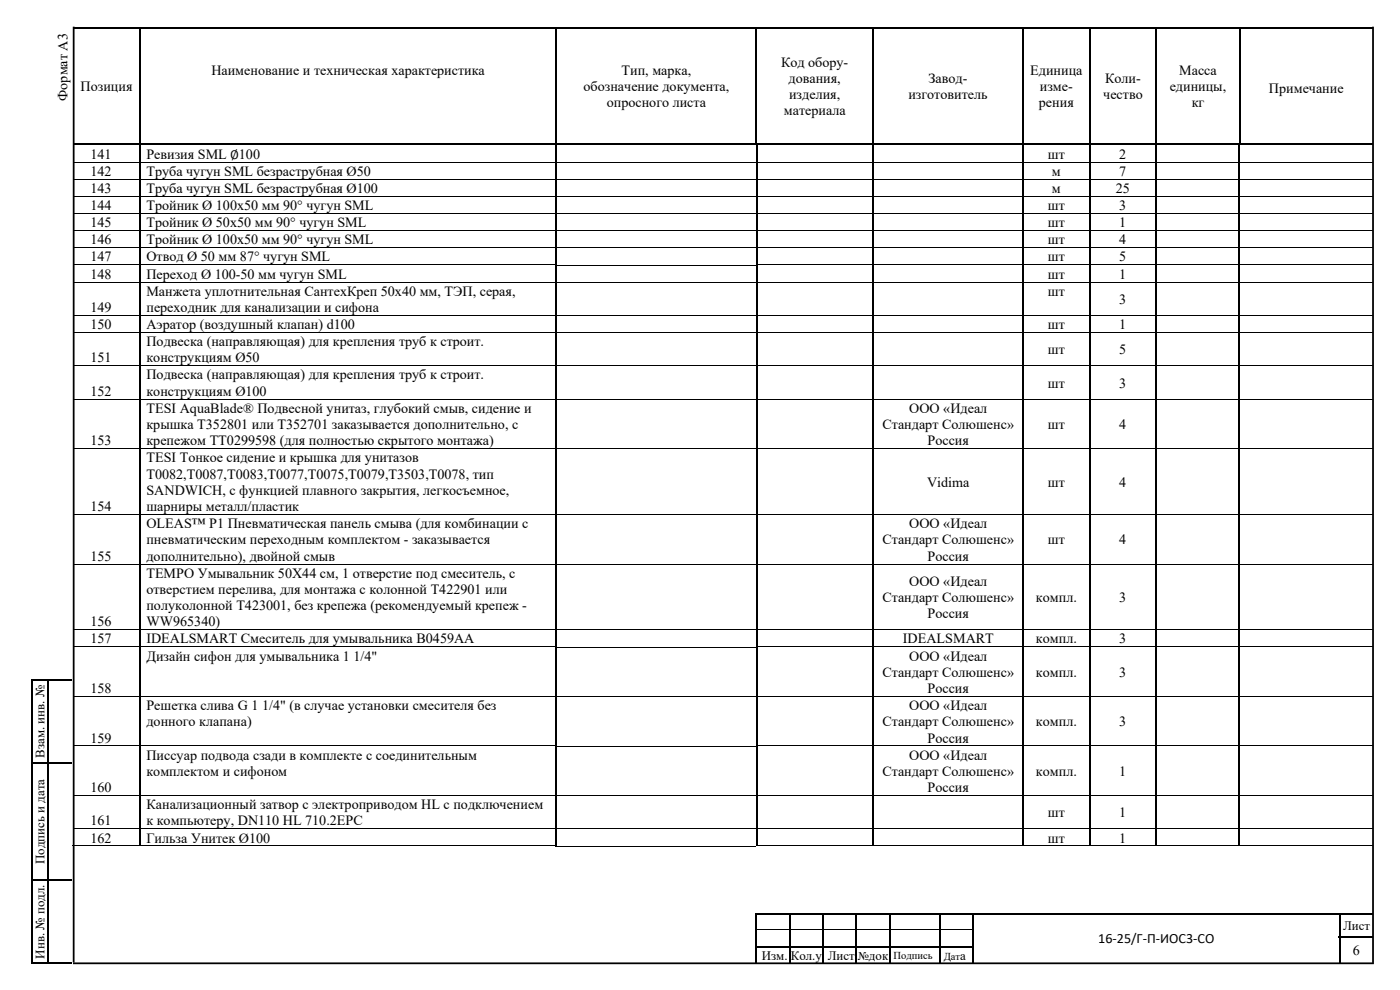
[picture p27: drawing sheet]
<svg xmlns="http://www.w3.org/2000/svg" width="420mm" height="297mm" viewBox="0 0 420 297" stroke-linecap="round" stroke-linejoin="round" font-family="sans-serif">
<defs><g id="words">
<g font-size="4.2">
<text x="63.4" y="22.4">Наименование и техническая характеристика</text>
<text x="186.6" y="22.4">Тип, марка,</text>
<text x="234.4" y="20">Код обору-</text>
<text x="309.2" y="22.4">Единица</text>
<text x="353.9" y="22.4">Масса</text>
<text x="24.2" y="27.3">Позиция</text>
<text x="175.1" y="27.3">обозначение документа,</text>
<text x="236.7" y="24.8">дования,</text>
<text x="236.8" y="29.7">изделия,</text>
<text x="272.6" y="29.7">изготовитель</text>
<text x="278.7" y="24.8">Завод-</text>
<text x="312.1" y="27.3">изме-</text>
<text x="331.1" y="29.7">чество</text>
<text x="331.7" y="24.8">Коли-</text>
<text x="351" y="27.3">единицы,</text>
<text x="380.8" y="27.8">Примечание</text>
<text x="20.3" y="30.2" transform="rotate(-90 20.3 30.2)">Формат А3</text>
<text x="182.1" y="32.1">опросного листа</text>
<text x="235.2" y="34.6">материала</text>
<text x="311.8" y="32.1">рения</text>
<text x="357.6" y="32.1">кг</text>
<text x="27.1" y="47.6">141</text>
<text x="44" y="47.6">Ревизия SML ∅100</text>
<text x="314.5" y="47.6">шт</text>
<text x="335.9" y="47.6">2</text>
<text x="27.1" y="52.8">142</text>
<text x="44" y="52.8">Труба чугун SML безраструбная Ø50</text>
<text x="315.7" y="52.8">м</text>
<text x="335.9" y="52.8">7</text>
<text x="27.1" y="57.9">143</text>
<text x="44" y="57.9">Труба чугун SML безраструбная Ø100</text>
<text x="315.7" y="57.9">м</text>
<text x="334.8" y="57.9">25</text>
<text x="27.1" y="63.1">144</text>
<text x="44" y="63.1">Тройник Ø 100х50 мм 90° чугун SML</text>
<text x="314.5" y="63.1">шт</text>
<text x="335.9" y="63.1">3</text>
<text x="27.1" y="68.2">145</text>
<text x="44" y="68.2">Тройник Ø 50х50 мм 90° чугун SML</text>
<text x="314.5" y="68.2">шт</text>
<text x="335.9" y="68.2">1</text>
<text x="27.1" y="73.3">146</text>
<text x="44" y="73.3">Тройник Ø 100х50 мм 90° чугун SML</text>
<text x="314.5" y="73.3">шт</text>
<text x="335.9" y="73.3">4</text>
<text x="27.1" y="78.4">147</text>
<text x="27.1" y="83.6">148</text>
<text x="44" y="78.4">Отвод Ø 50 мм 87° чугун SML</text>
<text x="44" y="83.6">Переход Ø 100-50 мм чугун SML</text>
<text x="314.5" y="78.4">шт</text>
<text x="314.5" y="83.6">шт</text>
<text x="335.9" y="78.4">5</text>
<text x="335.9" y="83.6">1</text>
<text x="44" y="88.7">Манжета уплотнительная СантехКреп 50х40 мм, ТЭП, серая,</text>
<text x="314.5" y="88.7">шт</text>
<text x="27.1" y="93.6">149</text>
<text x="44" y="93.6">переходник для канализации и сифона</text>
<text x="335.9" y="91.1">3</text>
<text x="27.1" y="98.7">150</text>
<text x="44" y="98.7">Аэратор (воздушный клапан) d100</text>
<text x="314.5" y="98.7">шт</text>
<text x="335.9" y="98.7">1</text>
<text x="44" y="103.8">Подвеска (направляющая) для крепления труб к строит.</text>
<text x="314.5" y="106.3">шт</text>
<text x="335.9" y="106.3">5</text>
<text x="27.1" y="108.7">151</text>
<text x="44" y="113.8">Подвеска (направляющая) для крепления труб к строит.</text>
<text x="44" y="108.7">конструкциям Ø50</text>
<text x="27.1" y="118.7">152</text>
<text x="44" y="118.7">конструкциям Ø100</text>
<text x="314.5" y="116.3">шт</text>
<text x="335.9" y="116.3">3</text>
<text x="44" y="123.8">TESI AquaBlade® Подвесной унитаз, глубокий смыв, сидение и</text>
<text x="272.9" y="123.8">ООО «Идеал</text>
<text x="44" y="128.7">крышка T352801 или T352701 заказывается дополнительно, с</text>
<text x="264.8" y="128.7">Стандарт Солюшенс»</text>
<text x="314.5" y="128.7">шт</text>
<text x="335.9" y="128.7">4</text>
<text x="27.1" y="133.6">153</text>
<text x="44" y="133.6">крепежом TT0299598 (для полностью скрытого монтажа)</text>
<text x="278.4" y="133.6">Россия</text>
<text x="44" y="138.7">TESI Тонкое сидение и крышка для унитазов</text>
<text x="44" y="143.6">T0082,T0087,T0083,T0077,T0075,T0079,T3503,T0078, тип</text>
<text x="44" y="148.4">SANDWICH, с функцией плавного закрытия, легкосъемное,</text>
<text x="278.2" y="146">Vidima</text>
<text x="314.5" y="146">шт</text>
<text x="335.9" y="146">4</text>
<text x="27.1" y="153.3">154</text>
<text x="44" y="153.3">шарниры металл/пластик</text>
<text x="44" y="158.5">OLEAS™ P1 Пневматическая панель смыва (для комбинации с</text>
<text x="272.9" y="158.5">ООО «Идеал</text>
<text x="44" y="163.3">пневматическим переходным комплектом - заказывается</text>
<text x="264.8" y="163.3">Стандарт Солюшенс»</text>
<text x="314.5" y="163.3">шт</text>
<text x="335.9" y="163.3">4</text>
<text x="27.1" y="168.2">155</text>
<text x="44" y="168.2">дополнительно), двойной смыв</text>
<text x="44" y="173.3">TEMPO Умывальник 50X44 см, 1 отверстие под смеситель, с</text>
<text x="278.4" y="168.2">Россия</text>
<text x="44" y="178.2">отверстием перелива, для монтажа с колонной T422901 или</text>
<text x="272.9" y="175.7">ООО «Идеал</text>
<text x="44" y="183">полуколонной T423001, без крепежа (рекомендуемый крепеж -</text>
<text x="264.8" y="180.6">Стандарт Солюшенс»</text>
<text x="278.4" y="185.5">Россия</text>
<text x="310.9" y="180.6">компл.</text>
<text x="335.9" y="180.6">3</text>
<text x="27.1" y="187.9">156</text>
<text x="44" y="187.9">WW965340)</text>
<text x="27.1" y="193.1">157</text>
<text x="44" y="193.1">IDEALSMART Смеситель для умывальника B0459AA</text>
<text x="271" y="193.1">IDEALSMART</text>
<text x="310.9" y="193.1">компл.</text>
<text x="335.9" y="193.1">3</text>
<text x="44" y="198.2">Дизайн сифон для умывальника 1 1/4&quot;</text>
<text x="264.8" y="203.1">Стандарт Солюшенс»</text>
<text x="272.9" y="198.2">ООО «Идеал</text>
<text x="310.9" y="203.1">компл.</text>
<text x="335.9" y="203.1">3</text>
<text x="27.1" y="207.9">158</text>
<text x="278.4" y="207.9">Россия</text>
<text x="44" y="213">Решетка слива G 1 1/4&quot; (в случае установки смесителя без</text>
<text x="272.9" y="213">ООО «Идеал</text>
<text x="44" y="217.9">донного клапана)</text>
<text x="264.8" y="217.9">Стандарт Солюшенс»</text>
<text x="310.9" y="217.9">компл.</text>
<text x="335.9" y="217.9">3</text>
<text x="27.1" y="222.8">159</text>
<text x="44" y="227.9">Писсуар подвода сзади в комплекте с соединительным</text>
<text x="272.9" y="227.9">ООО «Идеал</text>
<text x="278.4" y="222.8">Россия</text>
<text x="44" y="232.8">комплектом и сифоном</text>
<text x="264.8" y="232.8">Стандарт Солюшенс»</text>
<text x="310.9" y="232.8">компл.</text>
<text x="335.9" y="232.8">1</text>
<text x="27.1" y="237.7">160</text>
<text x="278.4" y="237.7">Россия</text>
<text x="44" y="242.8">Канализационный затвор с электроприводом HL с подключением</text>
<text x="314.5" y="245.2">шт</text>
<text x="335.9" y="245.2">1</text>
<text x="27.1" y="247.6">161</text>
<text x="44" y="247.6">к компьютеру, DN110 HL 710.2EPC</text>
<text x="27.1" y="252.8">162</text>
<text x="44" y="252.8">Гильза Унитек Ø100</text>
<text x="314.5" y="252.8">шт</text>
<text x="335.9" y="252.8">1</text>
<text x="329.6" y="283">16‐25/Г‐П‐ИОС3‐СО</text>
<text x="406" y="286.6">6</text>
</g>
<g font-size="3.9">
<text x="13.4" y="227.4" transform="rotate(-90 13.4 227.4)">Взам. инв. №</text>
<text x="13.4" y="259.2" transform="rotate(-90 13.4 259.2)">Подпись и дата</text>
<text x="403.1" y="279">Лист</text>
<text x="13.4" y="287.6" transform="rotate(-90 13.4 287.6)">Инв. № подл.</text>
<text x="228.6" y="288">Изм.</text>
<text x="237.3" y="288">Кол.у</text>
<text x="248.4" y="288">Лист</text>
<text x="288.2" y="288">а</text>
</g>
<text font-size="3.5" x="257.4" y="288">№док</text>
<g font-size="3.2">
<text x="268.2" y="287.7">Подпись</text>
<text x="283.2" y="288">Дат</text>
</g>
</g></defs>
<g fill="#000">
<path d="M22 8h390.1v.5h-390.1zM41.7 8.5h.5v7.5h-.5zM41.7 16h.5v.6h-.5zM41.7 16.6h.5v26.4h-.5zM166.7 8.5h.5v7.5h-.5zM166.7 16h.5v.6h-.5zM166.7 16.6h.5v26.4h-.5zM226.7 8.5h.6v7.5h-.6zM226.7 16h.6v.6h-.6zM226.7 16.6h.6v26.4h-.6zM261.7 8.5h.6v7.5h-.6zM261.7 16h.6v.6h-.6z"/>
<path d="M261.7 16.6h.6v26.4h-.6zM306.8 8.5h.5v7.5h-.5zM306.8 16h.5v.6h-.5zM306.8 16.6h.5v26.4h-.5zM326.8 8.5h.5v7.5h-.5zM326.8 16h.5v.6h-.5zM326.8 16.6h.5v26.4h-.5zM346.8 8.5h.5v7.5h-.5zM346.8 16h.5v.6h-.5zM346.8 16.6h.5v26.4h-.5zM371.8 8.5h.5v7.5h-.5zM371.8 16h.5v.6h-.5z"/>
<path d="M371.8 16.6h.5v26.4h-.5zM41.8 43.5l.5 .1zM41.8 43.6h.5v5h-.5zM41.8 48.6h.5v.3h-.5zM41.8 48.9h.5v4.8h-.5zM41.8 53.7h.5v.3h-.5zM41.8 54h.5v4.9h-.5zM41.8 58.9h.5v.2h-.5zM41.8 59.1h.5v4.9h-.5zM166.7 43.4h.5v.2h-.5zM166.7 43.6h.5v5h-.5zM166.7 48.6h.5v.3h-.5z"/>
<path d="M166.7 48.9h.5v4.8h-.5zM166.7 53.7h.5v.3h-.5zM166.7 54h.5v4.9h-.5zM166.7 58.9h.5v.2h-.5zM166.7 59.1h.5v4.9h-.5zM226.8 43.4h.5v.2h-.5zM226.8 43.6h.5v5h-.5zM226.8 48.6h.5v.3h-.5zM226.8 48.9h.5v4.8h-.5zM226.8 53.7h.5v.3h-.5zM226.8 54h.5v4.9h-.5zM226.8 58.9h.5v.2h-.5z"/>
<path d="M226.8 59.1h.5v4.9h-.5zM261.8 43.5l.5 .1zM261.8 43.6h.5v5h-.5zM261.8 48.6h.5v.3h-.5zM261.8 48.9h.5v4.8h-.5zM261.8 53.7h.5v.3h-.5zM261.8 54h.5v4.9h-.5zM261.8 58.9h.5v.2h-.5zM261.8 59.1h.5v4.9h-.5zM306.8 43.5l.5 .1zM306.8 43.6h.5v5h-.5zM306.8 48.6h.5v.3h-.5z"/>
<path d="M306.8 48.9h.5v4.8h-.5zM306.8 53.7h.5v.3h-.5zM306.8 54h.5v4.9h-.5zM306.8 58.9h.5v.2h-.5zM306.8 59.1h.5v4.9h-.5zM326.7 43.5l.6 .1zM326.7 43.6h.6v5h-.6zM326.7 48.6h.6v.3h-.6zM326.7 48.9h.6v4.8h-.6zM326.7 53.7h.6v.3h-.6zM326.7 54h.6v4.9h-.6zM326.7 58.9h.6v.2h-.6z"/>
<path d="M326.7 59.1h.6v4.9h-.6zM346.6 43.5l.6 .1zM346.6 43.6h.6v5h-.6zM346.6 48.6h.6v.3h-.6zM346.6 48.9h.6v4.8h-.6zM346.6 53.7h.6v.3h-.6zM346.6 54h.6v4.9h-.6zM346.6 58.9h.6v.2h-.6zM346.6 59.1h.6v4.9h-.6zM371.7 43.5l.5 .1zM371.7 43.6h.5v5h-.5zM371.7 48.6h.5v.3h-.5z"/>
<path d="M371.7 48.9h.5v4.8h-.5zM371.7 53.7h.5v.3h-.5zM371.7 54h.5v4.9h-.5zM371.7 58.9h.5v.2h-.5zM371.7 59.1h.5v4.9h-.5zM41.8 64h.5v.3h-.5zM41.8 64.3h.5v4.8h-.5zM41.8 69.1h.5v.3h-.5zM41.8 69.4h.5v4.9h-.5zM41.8 74.3h.5v.2h-.5zM41.8 74.5h.5v4.9h-.5zM41.8 79.4h.5v.3h-.5z"/>
<path d="M41.8 79.7h.5v4.8h-.5zM166.7 64h.5v.3h-.5zM166.7 64.3h.5v4.8h-.5zM166.7 69.1h.5v.3h-.5zM166.7 69.4h.5v4.9h-.5zM166.7 74.3h.5v.2h-.5zM166.7 74.5h.5v4.9h-.5zM166.7 79.4h.5v.3h-.5zM166.7 79.7h.5v4.8h-.5zM226.8 64h.5v.3h-.5zM226.8 64.3h.5v4.8h-.5zM226.8 69.1h.5v.3h-.5z"/>
<path d="M226.8 69.4h.5v4.9h-.5zM226.8 74.3h.5v.2h-.5zM226.8 74.5h.5v4.9h-.5zM226.8 79.4h.5v.3h-.5zM226.8 79.7h.5v4.8h-.5zM261.8 64h.5v.3h-.5zM261.8 64.3h.5v4.8h-.5zM261.8 69.1h.5v.3h-.5zM261.8 69.4h.5v4.9h-.5zM261.8 74.3h.5v.2h-.5zM261.8 74.5h.5v4.9h-.5zM261.8 79.4h.5v.3h-.5z"/>
<path d="M261.8 79.7h.5v4.8h-.5zM306.8 64h.5v.3h-.5zM306.8 64.3h.5v4.8h-.5zM306.8 69.1h.5v.3h-.5zM306.8 69.4h.5v4.9h-.5zM306.8 74.3h.5v.2h-.5zM306.8 74.5h.5v4.9h-.5zM306.8 79.4h.5v.3h-.5zM306.8 79.7h.5v4.8h-.5zM326.7 64h.6v.3h-.6zM326.7 64.3h.6v4.8h-.6zM326.7 69.1h.6v.3h-.6z"/>
<path d="M326.7 69.4h.6v4.9h-.6zM326.7 74.3h.6v.2h-.6zM326.7 74.5h.6v4.9h-.6zM326.7 79.4h.6v.3h-.6zM326.7 79.7h.6v4.8h-.6zM346.6 64h.6v.3h-.6zM346.6 64.3h.6v4.8h-.6zM346.6 69.1h.6v.3h-.6zM346.6 69.4h.6v4.9h-.6zM346.6 74.3h.6v.2h-.6zM346.6 74.5h.6v4.9h-.6zM346.6 79.4h.6v.3h-.6z"/>
<path d="M346.6 79.7h.6v4.8h-.6zM371.7 64h.5v.3h-.5zM371.7 64.3h.5v4.8h-.5zM371.7 69.1h.5v.3h-.5zM371.7 69.4h.5v4.9h-.5zM371.7 74.3h.5v.2h-.5zM371.7 74.5h.5v4.9h-.5zM371.7 79.4h.5v.3h-.5zM371.7 79.7h.5v4.8h-.5zM41.8 84.5h.5v.3h-.5zM41.8 84.8h.5v9.7h-.5zM41.8 94.5h.5v.3h-.5z"/>
<path d="M41.8 94.8h.5v4.9h-.5zM41.8 99.7h.5v.2h-.5zM41.8 99.9h.5v9.8h-.5zM166.7 84.5h.5v.3h-.5zM166.7 84.8h.5v9.7h-.5zM166.7 94.5h.5v.3h-.5zM166.7 94.8h.5v4.9h-.5zM166.7 99.7h.5v.2h-.5zM166.7 99.9h.5v9.8h-.5zM226.8 84.5h.5v.3h-.5zM226.8 84.8h.5v9.7h-.5zM226.8 94.5h.5v.3h-.5z"/>
<path d="M226.8 94.8h.5v4.9h-.5zM226.8 99.7h.5v.2h-.5zM226.8 99.9h.5v9.8h-.5zM261.8 84.5h.5v.3h-.5zM261.8 84.8h.5v9.7h-.5zM261.8 94.5h.5v.3h-.5zM261.8 94.8h.5v4.9h-.5zM261.8 99.7h.5v.2h-.5zM261.8 99.9h.5v9.8h-.5zM306.8 84.5h.5v.3h-.5zM306.8 84.8h.5v9.7h-.5zM306.8 94.5h.5v.3h-.5z"/>
<path d="M306.8 94.8h.5v4.9h-.5zM306.8 99.7h.5v.2h-.5zM306.8 99.9h.5v9.8h-.5zM326.7 84.5h.6v.3h-.6zM326.7 84.8h.6v9.7h-.6zM326.7 94.5h.6v.3h-.6zM326.7 94.8h.6v4.9h-.6zM326.7 99.7h.6v.2h-.6zM326.7 99.9h.6v9.8h-.6zM346.6 84.5h.6v.3h-.6zM346.6 84.8h.6v9.7h-.6zM346.6 94.5h.6v.3h-.6z"/>
<path d="M346.6 94.8h.6v4.9h-.6zM346.6 99.7h.6v.2h-.6zM346.6 99.9h.6v9.8h-.6zM371.7 84.5h.5v.3h-.5zM371.7 84.8h.5v9.7h-.5zM371.7 94.5h.5v.3h-.5zM371.7 94.8h.5v4.9h-.5zM371.7 99.7h.5v.2h-.5zM371.7 99.9h.5v9.8h-.5zM41.8 109.7h.5v.2h-.5zM41.8 109.9h.5v9.8h-.5zM41.8 119.7h.5v.2h-.5z"/>
<path d="M41.8 119.9h.5v14.6h-.5zM166.7 109.7h.5v.2h-.5zM166.7 109.9h.5v9.8h-.5zM166.7 119.7h.5v.2h-.5zM166.7 119.9h.5v14.6h-.5zM226.8 109.7h.5v.2h-.5zM226.8 109.9h.5v9.8h-.5zM226.8 119.7h.5v.2h-.5zM226.8 119.9h.5v14.6h-.5zM261.8 109.7h.5v.2h-.5zM261.8 109.9h.5v9.8h-.5zM261.8 119.7h.5v.2h-.5z"/>
<path d="M261.8 119.9h.5v14.6h-.5zM306.8 109.7h.5v.2h-.5zM306.8 109.9h.5v9.8h-.5zM306.8 119.7h.5v.2h-.5zM306.8 119.9h.5v14.6h-.5zM326.7 109.7h.6v.2h-.6zM326.7 109.9h.6v9.8h-.6zM326.7 119.7h.6v.2h-.6zM326.7 119.9h.6v14.6h-.6zM346.6 109.7h.6v.2h-.6zM346.6 109.9h.6v9.8h-.6zM346.6 119.7h.6v.2h-.6z"/>
<path d="M346.6 119.9h.6v14.6h-.6zM371.7 109.7h.5v.2h-.5zM371.7 109.9h.5v9.8h-.5zM371.7 119.7h.5v.2h-.5zM371.7 119.9h.5v14.6h-.5zM9.2 203.7h.6v.5h-.6zM9.2 203.7h12.3v.5h-12.3zM9.2 204.2h.6v24.5h-.6zM14.2 204.2h.6v24.5h-.6zM9.2 228.7h12.3v.5h-12.3zM9.2 229.2h.6v34.5h-.6zM14.2 229.2h.6v34.5h-.6z"/>
<path d="M9.2 263.7h12.3v.5h-12.3zM9.2 264.2h.6v25h-.6zM14.2 264.2h.6v25h-.6zM226.7 273.8h.6v.6h-.6zM226.7 273.8h65.6v.6h-65.6zM226.7 274.4h.6v4.4h-.6zM226.7 278.8h.6v.6h-.6zM226.7 279.4h.6v1.4h-.6zM236.7 274.4h.6v4.4h-.6zM236.7 278.8h.6v.6h-.6zM236.7 279.4h.6v1.4h-.6zM246.7 274.4h.6v4.4h-.6z"/>
<path d="M246.7 278.8h.6v.6h-.6zM246.7 279.4h.6v1.4h-.6zM256.7 274.4h.6v4.4h-.6zM256.7 278.8h.6v.6h-.6zM256.7 279.4h.6v1.4h-.6zM266.8 274.4h.5v4.4h-.5zM266.8 278.8h.5v.6h-.5zM266.8 279.4h.5v1.4h-.5zM281.8 274.4h.5v4.4h-.5zM281.8 278.8h.5v.6h-.5zM281.8 279.4h.5v1.4h-.5zM291.8 274.4h.5v4.4h-.5z"/>
<path d="M291.8 278.8h.5v.6h-.5zM291.8 279.4h.5v1.4h-.5zM292.3 273.8h109.5v.6h-109.5zM401.8 273.8h10.3v.6h-10.3zM401.8 274.4h.5v4.4h-.5zM401.8 278.8h.5v.6h-.5zM401.8 279.4h.5v1.4h-.5zM9.2 288.7h5v.5h-5zM14.8 288.7h6.7v.5h-6.7zM226.7 280.8h.6v.5h-.6zM226.7 281.3h.6v2.5h-.6zM226.7 283.8h65.6v.6h-65.6z"/>
<path d="M226.7 284.4h.6v4.4h-.6zM236.7 280.8h.6v.5h-.6zM236.7 281.3h.6v2.5h-.6zM236.7 284.4h.6v4.4h-.6zM246.7 280.8h.6v.5h-.6zM246.7 281.3h.6v2.5h-.6zM246.7 284.4h.6v4.4h-.6zM256.7 280.8h.6v.5h-.6zM256.7 281.3h.6v2.5h-.6zM256.7 284.4h.6v4.4h-.6zM266.8 280.8h.5v.5h-.5zM266.8 281.3h.5v2.5h-.5z"/>
<path d="M266.8 284.4h.5v4.4h-.5zM281.8 280.8h.5v.5h-.5zM281.8 281.3h.5v2.5h-.5zM281.8 284.4h.5v4.4h-.5zM291.8 280.8h.5v.5h-.5zM291.8 281.3h.5v2.5h-.5zM291.8 284.4h.5v4.4h-.5zM401.8 280.8h10.3v.5h-10.3zM401.8 281.3h.5v2.5h-.5zM401.8 283.8h.5v.6h-.5zM401.8 284.4h.5v4.4h-.5z"/>
</g>
<path d="M22 43.2h390.1" fill="none" stroke="#000" stroke-width=".34"/>
<g fill="none" stroke="#000" stroke-width=".3">
<path d="M22 43.5h144.7M22 48.7h19.8M22 53.8h19.8M22 58.9h19.8M42.3 48.7h124.4M42.3 53.8h124.4M42.3 58.9h124.4M167.2 43.5h59.6M167.2 48.7h59.6M167.2 53.9h59.6M167.2 59h59.6M227.3 43.5h184.7"/>
<path d="M227.3 48.7h34.5M227.3 53.8h34.5M227.3 58.9h34.5M262.3 48.7h44.5M262.3 53.8h44.5M262.3 58.9h44.5M307.3 48.7h19.4M307.3 53.8h19.4M307.3 58.9h19.4M327.3 48.7h19.3M327.3 53.8h19.3M327.3 58.9h19.3"/>
<path d="M347.2 48.7h24.5M347.2 53.8h24.5M347.2 58.9h24.5M372.2 48.7h39.8M372.2 53.8h39.8M372.2 58.9h39.8M22 64.1h19.8M22 69.2h19.8M22 74.4h19.8M22 79.5h19.8M42.3 64.1h124.4M42.3 69.2h124.4"/>
<path d="M42.3 74.4h124.4M42.3 79.5h124.4M167.2 64.1h59.6M167.2 69.3h59.6M167.2 74.4h59.6M167.2 79.5h59.6M227.3 64.1h34.5M227.3 69.2h34.5M227.3 74.4h34.5M227.3 79.5h34.5M262.3 64.1h44.5M262.3 69.2h44.5"/>
<path d="M262.3 74.4h44.5M262.3 79.5h44.5M307.3 64.1h19.4M307.3 69.2h19.4M307.3 74.4h19.4M307.3 79.5h19.4M327.3 64.1h19.3M327.3 69.2h19.3M327.3 74.4h19.3M327.3 79.5h19.3M347.2 64.1h24.5M347.2 69.2h24.5"/>
<path d="M347.2 74.4h24.5M347.2 79.5h24.5M372.2 64.1h39.8M372.2 69.2h39.8M372.2 74.4h39.8M372.2 79.5h39.8M22 84.6h19.8M22 94.6h19.8M22 99.7h19.8M42.3 84.6h124.4M42.3 94.6h124.4M42.3 99.7h124.4"/>
<path d="M167.2 84.7h59.6M167.2 94.7h59.6M167.2 99.8h59.6M227.3 84.6h34.5M227.3 94.6h34.5M227.3 99.7h34.5M262.3 84.6h44.5M262.3 94.6h44.5M262.3 99.7h44.5M307.3 84.6h19.4M307.3 94.6h19.4M307.3 99.7h19.4"/>
<path d="M327.3 84.6h19.3M327.3 94.6h19.3M327.3 99.7h19.3M347.2 84.6h24.5M347.2 94.6h24.5M347.2 99.7h24.5M372.2 84.6h39.8M372.2 94.6h39.8M372.2 99.7h39.8M22 109.7h19.8M22 119.7h19.8M42.3 109.7h124.4"/>
<path d="M42.3 119.7h124.4M167.2 109.8h59.6M167.2 119.8h59.6M227.3 109.7h34.5M227.3 119.7h34.5M262.3 109.7h44.5M262.3 119.7h44.5M307.3 109.7h19.4M307.3 119.7h19.4M327.3 109.7h19.3M327.3 119.7h19.3M347.2 109.7h24.5"/>
<path d="M347.2 119.7h24.5M372.2 109.7h39.8M372.2 119.7h39.8M227.3 279h9.4M237.3 278.9h9.4M247.3 278.9h9.4M257.3 278.9h9.5M267.3 278.9h14.5M282.3 278.9h9.5"/>
</g>
<path d="M22.1 8v280.8M412.1 8v281M21.9 289h390.4" fill="none" stroke="#000" stroke-width=".53"/>
<g fill="#fff">
<path d="M43.4 134.8h122.2v4.9h-122.2z"/>
<path d="M43.4 139.7h122.2v4.8h-122.2z"/>
<path d="M43.4 144.5h122.2v4.9h-122.2z"/>
<path d="M43.4 149.4h122.2v4.9h-122.2z"/>
</g>
<path d="M22 134.6h19.8M42.3 134.6h124.4M167.2 134.7h59.6M227.3 134.6h34.5M262.3 134.6h44.5M307.3 134.6h19.4M327.3 134.6h19.3M347.2 134.6h24.5M372.2 134.6h39.8" fill="none" stroke="#000" stroke-width=".3"/>
<g fill="#000">
<path d="M41.8 134.5h.5v.3h-.5zM41.8 134.8h.5v19.5h-.5zM166.7 134.5h.5v.3h-.5zM166.7 134.8h.5v19.5h-.5zM226.8 134.5h.5v.3h-.5zM226.8 134.8h.5v19.5h-.5zM261.8 134.5h.5v.3h-.5zM261.8 134.8h.5v19.5h-.5zM306.8 134.5h.5v.3h-.5zM306.8 134.8h.5v19.5h-.5zM326.7 134.5h.6v.3h-.6zM326.7 134.8h.6v19.5h-.6z"/>
<path d="M346.6 134.5h.6v.3h-.6zM346.6 134.8h.6v19.5h-.6zM371.7 134.5h.5v.3h-.5zM371.7 134.8h.5v19.5h-.5z"/>
</g>
<g fill="#fff">
<path d="M43.4 154.5h122.2v4.9h-122.2z"/>
<path d="M43.4 159.4h122.2v4.9h-122.2z"/>
<path d="M43.4 164.3h122.2v4.8h-122.2z"/>
</g>
<g fill="none" stroke="#000" stroke-width=".3">
<path d="M22 154.3h19.8M42.3 154.3h124.4M167.2 154.4h59.6M227.3 154.3h34.5M262.3 154.3h44.5M307.3 154.3h19.4M327.3 154.3h19.3M347.2 154.3h24.5M372.2 154.3h39.8M22 169.2h19.8M42.3 169.2h124.4M167.2 169.3h59.6"/>
<path d="M227.3 169.2h34.5M262.3 169.2h44.5M307.3 169.2h19.4M327.3 169.2h19.3M347.2 169.2h24.5M372.2 169.2h39.8M22 189h19.8M22 194.1h19.8M42.3 189h124.4M42.3 194.1h124.4M167.2 189h59.6M167.2 194.1h59.6"/>
<path d="M227.3 189h34.5M227.3 194.1h34.5M262.3 189h44.5M262.3 194.1h44.5M307.3 189h19.4M307.3 194.1h19.4M327.3 189h19.3M327.3 194.1h19.3M347.2 189h24.5M347.2 194.1h24.5M372.2 189h39.8M372.2 194.1h39.8"/>
<path d="M22 209h19.8M42.3 209h124.4M167.2 209h59.6M227.3 209h34.5M262.3 209h44.5M307.3 209h19.4M327.3 209h19.3M347.2 209h24.5M372.2 209h39.8M22 223.8h19.8M22 238.7h19.8M42.3 223.8h124.4"/>
<path d="M42.3 238.7h124.4M167.2 223.9h59.6M167.2 238.7h59.6M227.3 223.8h34.5M227.3 238.7h34.5M262.3 223.8h44.5M262.3 238.7h44.5M307.3 223.8h19.4M307.3 238.7h19.4M327.3 223.8h19.3M327.3 238.7h19.3M347.2 223.8h24.5"/>
<path d="M347.2 238.7h24.5M372.2 223.8h39.8M372.2 238.7h39.8M21.8 253.8h144.9M22 248.7h19.8M42.3 248.7h124.4M166.7 253.9h60.1M167.2 248.7h59.6M226.8 253.8h185.2M227.3 248.7h34.5M262.3 248.7h44.5M307.3 248.7h19.4"/>
<path d="M327.3 248.7h19.3M347.2 248.7h24.5M372.2 248.7h39.8"/>
</g>
<g fill="#000">
<path d="M41.8 154.3h.5v.2h-.5zM41.8 154.5h.5v14.6h-.5zM166.7 154.3h.5v.2h-.5zM166.7 154.5h.5v14.6h-.5zM226.8 154.3h.5v.2h-.5zM226.8 154.5h.5v14.6h-.5zM261.8 154.3h.5v.2h-.5zM261.8 154.5h.5v14.6h-.5zM306.8 154.3h.5v.2h-.5zM306.8 154.5h.5v14.6h-.5zM326.7 154.3h.6v.2h-.6zM326.7 154.5h.6v14.6h-.6z"/>
<path d="M346.6 154.3h.6v.2h-.6zM346.6 154.5h.6v14.6h-.6zM371.7 154.3h.5v.2h-.5zM371.7 154.5h.5v14.6h-.5zM41.8 169.1h.5v.3h-.5zM41.8 169.4h.5v19.5h-.5zM166.7 169.1h.5v.3h-.5zM166.7 169.4h.5v19.5h-.5zM226.8 169.1h.5v.3h-.5zM226.8 169.4h.5v19.5h-.5zM261.8 169.1h.5v.3h-.5zM261.8 169.4h.5v19.5h-.5z"/>
<path d="M306.8 169.1h.5v.3h-.5zM306.8 169.4h.5v19.5h-.5zM326.7 169.1h.6v.3h-.6zM326.7 169.4h.6v19.5h-.6zM346.6 169.1h.6v.3h-.6zM346.6 169.4h.6v19.5h-.6zM371.7 169.1h.5v.3h-.5zM371.7 169.4h.5v19.5h-.5zM41.8 188.9h.5v.2h-.5zM41.8 189.1h.5v4.9h-.5zM41.8 194h.5v.3h-.5zM41.8 194.3h.5v14.6h-.5z"/>
<path d="M166.7 188.9h.5v.2h-.5zM166.7 189.1h.5v4.9h-.5zM166.7 194h.5v.3h-.5zM166.7 194.3h.5v14.6h-.5zM226.8 188.9h.5v.2h-.5zM226.8 189.1h.5v4.9h-.5zM226.8 194h.5v.3h-.5zM226.8 194.3h.5v14.6h-.5zM261.8 188.9h.5v.2h-.5zM261.8 189.1h.5v4.9h-.5zM261.8 194h.5v.3h-.5zM261.8 194.3h.5v14.6h-.5z"/>
<path d="M306.8 188.9h.5v.2h-.5zM306.8 189.1h.5v4.9h-.5zM306.8 194h.5v.3h-.5zM306.8 194.3h.5v14.6h-.5zM326.7 188.9h.6v.2h-.6zM326.7 189.1h.6v4.9h-.6zM326.7 194h.6v.3h-.6zM326.7 194.3h.6v14.6h-.6zM346.6 188.9h.6v.2h-.6zM346.6 189.1h.6v4.9h-.6zM346.6 194h.6v.3h-.6zM346.6 194.3h.6v14.6h-.6z"/>
<path d="M371.7 188.9h.5v.2h-.5zM371.7 189.1h.5v4.9h-.5zM371.7 194h.5v.3h-.5zM371.7 194.3h.5v14.6h-.5zM41.8 208.9h.5v.2h-.5zM41.8 209.1h.5v14.6h-.5zM166.7 208.9h.5v.2h-.5zM166.7 209.1h.5v14.6h-.5zM226.8 208.9h.5v.2h-.5zM226.8 209.1h.5v14.6h-.5zM261.8 208.9h.5v.2h-.5zM261.8 209.1h.5v14.6h-.5z"/>
<path d="M306.8 208.9h.5v.2h-.5zM306.8 209.1h.5v14.6h-.5zM326.7 208.9h.6v.2h-.6zM326.7 209.1h.6v14.6h-.6zM346.6 208.9h.6v.2h-.6zM346.6 209.1h.6v14.6h-.6zM371.7 208.9h.5v.2h-.5zM371.7 209.1h.5v14.6h-.5zM41.8 223.7h.5v.3h-.5zM41.8 224h.5v14.6h-.5zM41.8 238.6h.5v.3h-.5zM41.8 238.9h.5v9.7h-.5z"/>
<path d="M166.7 223.7h.5v.3h-.5zM166.7 224h.5v14.6h-.5zM166.7 238.6h.5v.3h-.5zM166.7 238.9h.5v9.7h-.5zM226.8 223.7h.5v.3h-.5zM226.8 224h.5v14.6h-.5zM226.8 238.6h.5v.3h-.5zM226.8 238.9h.5v9.7h-.5zM261.8 223.7h.5v.3h-.5zM261.8 224h.5v14.6h-.5zM261.8 238.6h.5v.3h-.5zM261.8 238.9h.5v9.7h-.5z"/>
<path d="M306.8 223.7h.5v.3h-.5zM306.8 224h.5v14.6h-.5zM306.8 238.6h.5v.3h-.5zM306.8 238.9h.5v9.7h-.5zM326.7 223.7h.6v.3h-.6zM326.7 224h.6v14.6h-.6zM326.7 238.6h.6v.3h-.6zM326.7 238.9h.6v9.7h-.6zM346.6 223.7h.6v.3h-.6zM346.6 224h.6v14.6h-.6zM346.6 238.6h.6v.3h-.6zM346.6 238.9h.6v9.7h-.6z"/>
<path d="M371.7 223.7h.5v.3h-.5zM371.7 224h.5v14.6h-.5zM371.7 238.6h.5v.3h-.5zM371.7 238.9h.5v9.7h-.5zM41.8 248.6h.5v.3h-.5zM41.8 248.9h.5v4.8h-.5zM166.7 248.6h.5v.3h-.5zM166.7 248.9h.5v4.8h-.5zM226.8 248.6h.5v.3h-.5zM226.8 248.9h.5v4.8h-.5zM261.8 248.6h.5v.3h-.5zM261.8 248.9h.5v4.8h-.5z"/>
<path d="M306.8 248.6h.5v.3h-.5zM306.8 248.9h.5v4.8h-.5zM326.7 248.6h.6v.3h-.6zM326.7 248.9h.6v4.8h-.6zM346.6 248.6h.6v.3h-.6zM346.6 248.9h.6v4.8h-.6zM371.7 248.6h.5v.3h-.5zM371.7 248.9h.5v4.8h-.5z"/>
</g>
<use href="#words"/>
</svg>
